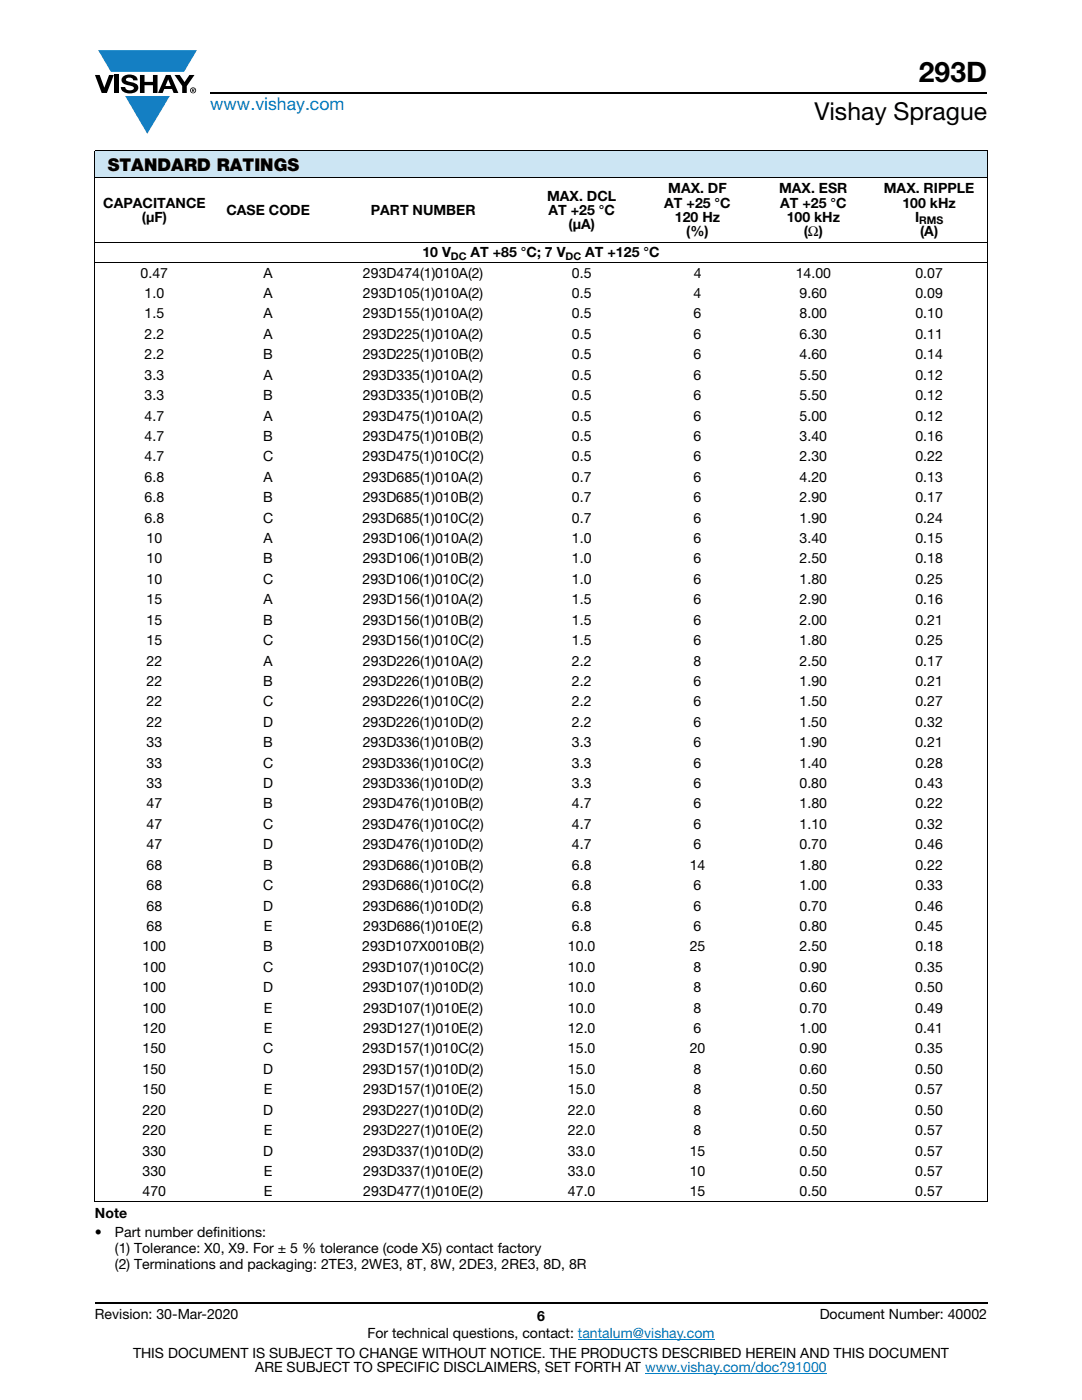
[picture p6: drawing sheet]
<svg xmlns="http://www.w3.org/2000/svg" width="216mm" height="279mm" viewBox="0 0 216 279" stroke-linecap="round" stroke-linejoin="round" font-family="sans-serif">
<defs><g id="words">
<text font-size="5.6" x="183.4" y="16.4">293D</text>
<text font-size="4.9" x="162.5" y="24">Vishay Sprague</text>
<text font-size="3.5" fill="#007ec4" x="42" y="21.9">www.vishay.com</text>
<text font-size="3.5" x="21.5" y="34.1">STANDARD RATINGS</text>
<g font-size="2.8">
<text x="20.6" y="41.4">CAPACITANCE</text>
<text x="109.2" y="40">MAX. DCL</text>
<text x="132.5" y="41.4">AT +25 °C</text>
<text x="133.3" y="38.6">MAX. DF</text>
<text x="155.5" y="38.6">MAX. ESR</text>
<text x="155.7" y="41.4">AT +25 °C</text>
<text x="176.4" y="38.6">MAX. RIPPLE</text>
<text x="180.1" y="41.4">100 kHz</text>
<text x="28.3" y="44.3">(μF)</text>
<text x="45.2" y="42.8">CASE CODE</text>
<text x="74" y="42.8">PART NUMBER</text>
<text x="109.5" y="42.8">AT +25 °C</text>
<text x="113.5" y="45.7">(μA)</text>
<text x="134.7" y="44.3">120 Hz</text>
<text x="136.9" y="47.1">(%)</text>
<text x="157" y="44.3">100 kHz</text>
<text x="160.4" y="47.1">(Ω)</text>
<text x="182.6" y="44.3">I</text>
<text x="183.6" y="47.1">(A)</text>
<text x="84.3" y="51.3">10 V</text>
<text x="93.9" y="51.3">AT +85 °C; 7 V</text>
<text x="116.8" y="51.3">AT +125 °C</text>
<text x="28.1" y="55.4">0.47</text>
<text x="28.9" y="59.5">1.0</text>
<text x="52.6" y="55.4">A</text>
<text x="52.6" y="59.5">A</text>
<text x="72.4" y="55.4">293D474(1)010A(2)</text>
<text x="72.4" y="59.5">293D105(1)010A(2)</text>
<text x="114.1" y="59.5">0.5</text>
<text x="114.1" y="55.4">0.5</text>
<text x="138.4" y="59.5">4</text>
<text x="138.4" y="55.4">4</text>
<text x="158.8" y="55.4">14.00</text>
<text x="159.6" y="59.5">9.60</text>
<text x="182.6" y="55.4">0.07</text>
<text x="182.6" y="59.5">0.09</text>
<text x="28.9" y="63.5">1.5</text>
<text x="52.6" y="63.5">A</text>
<text x="72.4" y="63.5">293D155(1)010A(2)</text>
<text x="114.1" y="63.5">0.5</text>
<text x="138.4" y="63.5">6</text>
<text x="159.6" y="63.5">8.00</text>
<text x="182.6" y="63.5">0.10</text>
<text x="28.9" y="67.6">2.2</text>
<text x="28.9" y="71.7">2.2</text>
<text x="52.5" y="71.7">B</text>
<text x="52.6" y="67.6">A</text>
<text x="72.4" y="71.7">293D225(1)010B(2)</text>
<text x="72.4" y="67.6">293D225(1)010A(2)</text>
<text x="114.1" y="71.7">0.5</text>
<text x="114.1" y="67.6">0.5</text>
<text x="138.4" y="71.7">6</text>
<text x="138.4" y="67.6">6</text>
<text x="159.6" y="71.7">4.60</text>
<text x="159.6" y="67.6">6.30</text>
<text x="182.6" y="71.7">0.14</text>
<text x="182.6" y="67.6">0.11</text>
<text x="28.9" y="75.8">3.3</text>
<text x="52.6" y="75.8">A</text>
<text x="72.4" y="75.8">293D335(1)010A(2)</text>
<text x="114.1" y="75.8">0.5</text>
<text x="138.4" y="75.8">6</text>
<text x="159.6" y="75.8">5.50</text>
<text x="182.6" y="75.8">0.12</text>
<text x="28.9" y="79.8">3.3</text>
<text x="28.9" y="83.9">4.7</text>
<text x="52.5" y="79.8">B</text>
<text x="52.6" y="83.9">A</text>
<text x="72.4" y="79.8">293D335(1)010B(2)</text>
<text x="72.4" y="83.9">293D475(1)010A(2)</text>
<text x="114.1" y="79.8">0.5</text>
<text x="114.1" y="83.9">0.5</text>
<text x="138.4" y="79.8">6</text>
<text x="138.4" y="83.9">6</text>
<text x="159.6" y="79.8">5.50</text>
<text x="159.6" y="83.9">5.00</text>
<text x="182.6" y="79.8">0.12</text>
<text x="182.6" y="83.9">0.12</text>
<text x="28.9" y="88">4.7</text>
<text x="52.5" y="88">B</text>
<text x="72.4" y="88">293D475(1)010B(2)</text>
<text x="114.1" y="88">0.5</text>
<text x="138.4" y="88">6</text>
<text x="159.6" y="88">3.40</text>
<text x="182.6" y="88">0.16</text>
<text x="28.9" y="92.1">4.7</text>
<text x="52.5" y="92.1">C</text>
<text x="72.3" y="92.1">293D475(1)010C(2)</text>
<text x="114.1" y="92.1">0.5</text>
<text x="138.4" y="92.1">6</text>
<text x="159.6" y="92.1">2.30</text>
<text x="182.6" y="92.1">0.22</text>
<text x="28.9" y="96.1">6.8</text>
<text x="28.9" y="100.2">6.8</text>
<text x="52.5" y="100.2">B</text>
<text x="52.6" y="96.1">A</text>
<text x="72.4" y="100.2">293D685(1)010B(2)</text>
<text x="72.4" y="96.1">293D685(1)010A(2)</text>
<text x="114.1" y="100.2">0.7</text>
<text x="114.1" y="96.1">0.7</text>
<text x="138.4" y="100.2">6</text>
<text x="138.4" y="96.1">6</text>
<text x="159.6" y="100.2">2.90</text>
<text x="159.6" y="96.1">4.20</text>
<text x="182.6" y="100.2">0.17</text>
<text x="182.6" y="96.1">0.13</text>
<text x="28.9" y="104.3">6.8</text>
<text x="52.5" y="104.3">C</text>
<text x="72.3" y="104.3">293D685(1)010C(2)</text>
<text x="114.1" y="104.3">0.7</text>
<text x="138.4" y="104.3">6</text>
<text x="159.6" y="104.3">1.90</text>
<text x="182.6" y="104.3">0.24</text>
<text x="29.2" y="108.4">10</text>
<text x="29.2" y="112.4">10</text>
<text x="52.5" y="112.4">B</text>
<text x="52.6" y="108.4">A</text>
<text x="72.4" y="112.4">293D106(1)010B(2)</text>
<text x="72.4" y="108.4">293D106(1)010A(2)</text>
<text x="114.1" y="112.4">1.0</text>
<text x="114.1" y="108.4">1.0</text>
<text x="138.4" y="112.4">6</text>
<text x="138.4" y="108.4">6</text>
<text x="159.6" y="112.4">2.50</text>
<text x="159.6" y="108.4">3.40</text>
<text x="182.6" y="112.4">0.18</text>
<text x="182.6" y="108.4">0.15</text>
<text x="29.2" y="116.5">10</text>
<text x="52.5" y="116.5">C</text>
<text x="72.3" y="116.5">293D106(1)010C(2)</text>
<text x="114.1" y="116.5">1.0</text>
<text x="138.4" y="116.5">6</text>
<text x="159.5" y="116.5">1.80</text>
<text x="182.6" y="116.5">0.25</text>
<text x="29.2" y="120.6">15</text>
<text x="29.2" y="124.7">15</text>
<text x="52.5" y="124.7">B</text>
<text x="52.6" y="120.6">A</text>
<text x="72.4" y="124.7">293D156(1)010B(2)</text>
<text x="72.4" y="120.6">293D156(1)010A(2)</text>
<text x="114.1" y="124.7">1.5</text>
<text x="114.1" y="120.6">1.5</text>
<text x="138.4" y="124.7">6</text>
<text x="138.4" y="120.6">6</text>
<text x="159.6" y="124.7">2.00</text>
<text x="159.6" y="120.6">2.90</text>
<text x="182.6" y="124.7">0.21</text>
<text x="182.6" y="120.6">0.16</text>
<text x="29.2" y="128.7">15</text>
<text x="52.5" y="128.7">C</text>
<text x="72.3" y="128.7">293D156(1)010C(2)</text>
<text x="114.1" y="128.7">1.5</text>
<text x="138.4" y="128.7">6</text>
<text x="159.5" y="128.7">1.80</text>
<text x="182.6" y="128.7">0.25</text>
<text x="29.2" y="132.8">22</text>
<text x="29.2" y="136.9">22</text>
<text x="52.5" y="136.9">B</text>
<text x="52.6" y="132.8">A</text>
<text x="72.4" y="136.9">293D226(1)010B(2)</text>
<text x="72.4" y="132.8">293D226(1)010A(2)</text>
<text x="114.1" y="136.9">2.2</text>
<text x="114.1" y="132.8">2.2</text>
<text x="138.4" y="136.9">6</text>
<text x="138.4" y="132.8">8</text>
<text x="159.6" y="136.9">1.90</text>
<text x="159.6" y="132.8">2.50</text>
<text x="182.6" y="136.9">0.21</text>
<text x="182.6" y="132.8">0.17</text>
<text x="29.2" y="141">22</text>
<text x="52.5" y="141">C</text>
<text x="72.3" y="141">293D226(1)010C(2)</text>
<text x="114.1" y="141">2.2</text>
<text x="138.4" y="141">6</text>
<text x="159.5" y="141">1.50</text>
<text x="182.6" y="141">0.27</text>
<text x="29.2" y="145">22</text>
<text x="29.2" y="149.1">33</text>
<text x="52.5" y="145">D</text>
<text x="52.5" y="149.1">B</text>
<text x="72.4" y="145">293D226(1)010D(2)</text>
<text x="72.4" y="149.1">293D336(1)010B(2)</text>
<text x="114.1" y="145">2.2</text>
<text x="114.1" y="149.1">3.3</text>
<text x="138.4" y="145">6</text>
<text x="138.4" y="149.1">6</text>
<text x="159.5" y="145">1.50</text>
<text x="159.6" y="149.1">1.90</text>
<text x="182.6" y="145">0.32</text>
<text x="182.6" y="149.1">0.21</text>
<text x="29.2" y="153.2">33</text>
<text x="52.5" y="153.2">C</text>
<text x="72.3" y="153.2">293D336(1)010C(2)</text>
<text x="114.1" y="153.2">3.3</text>
<text x="138.4" y="153.2">6</text>
<text x="159.5" y="153.2">1.40</text>
<text x="182.6" y="153.2">0.28</text>
<text x="29.2" y="157.3">33</text>
<text x="29.2" y="161.3">47</text>
<text x="52.5" y="157.3">D</text>
<text x="52.5" y="161.3">B</text>
<text x="72.4" y="157.3">293D336(1)010D(2)</text>
<text x="72.4" y="161.3">293D476(1)010B(2)</text>
<text x="114.1" y="157.3">3.3</text>
<text x="114.1" y="161.3">4.7</text>
<text x="138.4" y="157.3">6</text>
<text x="138.4" y="161.3">6</text>
<text x="159.5" y="157.3">0.80</text>
<text x="159.6" y="161.3">1.80</text>
<text x="182.6" y="157.3">0.43</text>
<text x="182.6" y="161.3">0.22</text>
<text x="29.2" y="165.4">47</text>
<text x="52.5" y="165.4">C</text>
<text x="72.3" y="165.4">293D476(1)010C(2)</text>
<text x="114.1" y="165.4">4.7</text>
<text x="138.4" y="165.4">6</text>
<text x="159.5" y="165.4">1.10</text>
<text x="182.6" y="165.4">0.32</text>
<text x="29.2" y="169.5">47</text>
<text x="29.2" y="173.6">68</text>
<text x="52.5" y="169.5">D</text>
<text x="52.5" y="173.6">B</text>
<text x="72.4" y="169.5">293D476(1)010D(2)</text>
<text x="72.4" y="173.6">293D686(1)010B(2)</text>
<text x="114.1" y="169.5">4.7</text>
<text x="114.1" y="173.6">6.8</text>
<text x="137.6" y="173.6">14</text>
<text x="138.4" y="169.5">6</text>
<text x="159.5" y="169.5">0.70</text>
<text x="159.6" y="173.6">1.80</text>
<text x="182.6" y="169.5">0.46</text>
<text x="182.6" y="173.6">0.22</text>
<text x="29.2" y="177.6">68</text>
<text x="52.5" y="177.6">C</text>
<text x="72.3" y="177.6">293D686(1)010C(2)</text>
<text x="114.1" y="177.6">6.8</text>
<text x="138.4" y="177.6">6</text>
<text x="159.5" y="177.6">1.00</text>
<text x="182.6" y="177.6">0.33</text>
<text x="29.2" y="181.7">68</text>
<text x="29.2" y="185.8">68</text>
<text x="52.5" y="181.7">D</text>
<text x="52.6" y="185.8">E</text>
<text x="72.4" y="181.7">293D686(1)010D(2)</text>
<text x="72.5" y="185.8">293D686(1)010E(2)</text>
<text x="114.1" y="181.7">6.8</text>
<text x="114.1" y="185.8">6.8</text>
<text x="138.4" y="181.7">6</text>
<text x="138.4" y="185.8">6</text>
<text x="159.5" y="181.7">0.70</text>
<text x="159.5" y="185.8">0.80</text>
<text x="182.6" y="181.7">0.46</text>
<text x="182.6" y="185.8">0.45</text>
<text x="28.4" y="189.9">100</text>
<text x="52.5" y="189.9">B</text>
<text x="72.3" y="189.9">293D107X0010B(2)</text>
<text x="113.3" y="189.9">10.0</text>
<text x="137.6" y="189.9">25</text>
<text x="159.5" y="189.9">2.50</text>
<text x="182.6" y="189.9">0.18</text>
<text x="28.4" y="193.9">100</text>
<text x="52.5" y="193.9">C</text>
<text x="72.3" y="193.9">293D107(1)010C(2)</text>
<text x="113.3" y="193.9">10.0</text>
<text x="138.4" y="193.9">8</text>
<text x="159.5" y="193.9">0.90</text>
<text x="182.6" y="193.9">0.35</text>
<text x="28.4" y="198">100</text>
<text x="28.4" y="202.1">100</text>
<text x="52.5" y="198">D</text>
<text x="52.6" y="202.1">E</text>
<text x="72.4" y="198">293D107(1)010D(2)</text>
<text x="72.5" y="202.1">293D107(1)010E(2)</text>
<text x="113.3" y="198">10.0</text>
<text x="113.3" y="202.1">10.0</text>
<text x="138.4" y="198">8</text>
<text x="138.4" y="202.1">8</text>
<text x="159.5" y="198">0.60</text>
<text x="159.5" y="202.1">0.70</text>
<text x="182.6" y="198">0.50</text>
<text x="182.6" y="202.1">0.49</text>
<text x="28.4" y="206.2">120</text>
<text x="52.6" y="206.2">E</text>
<text x="72.5" y="206.2">293D127(1)010E(2)</text>
<text x="113.3" y="206.2">12.0</text>
<text x="138.4" y="206.2">6</text>
<text x="159.5" y="206.2">1.00</text>
<text x="182.6" y="206.2">0.41</text>
<text x="28.4" y="210.2">150</text>
<text x="28.4" y="214.3">150</text>
<text x="52.5" y="210.2">C</text>
<text x="52.5" y="214.3">D</text>
<text x="72.3" y="210.2">293D157(1)010C(2)</text>
<text x="72.4" y="214.3">293D157(1)010D(2)</text>
<text x="113.3" y="214.3">15.0</text>
<text x="113.3" y="210.2">15.0</text>
<text x="137.6" y="210.2">20</text>
<text x="138.4" y="214.3">8</text>
<text x="159.5" y="214.3">0.60</text>
<text x="159.5" y="210.2">0.90</text>
<text x="182.6" y="214.3">0.50</text>
<text x="182.6" y="210.2">0.35</text>
<text x="28.4" y="218.4">150</text>
<text x="52.6" y="218.4">E</text>
<text x="72.5" y="218.4">293D157(1)010E(2)</text>
<text x="113.3" y="218.4">15.0</text>
<text x="138.4" y="218.4">8</text>
<text x="159.5" y="218.4">0.50</text>
<text x="182.6" y="218.4">0.57</text>
<text x="28.4" y="222.5">220</text>
<text x="28.4" y="226.5">220</text>
<text x="52.5" y="222.5">D</text>
<text x="52.6" y="226.5">E</text>
<text x="72.4" y="222.5">293D227(1)010D(2)</text>
<text x="72.5" y="226.5">293D227(1)010E(2)</text>
<text x="113.3" y="222.5">22.0</text>
<text x="113.3" y="226.5">22.0</text>
<text x="138.4" y="222.5">8</text>
<text x="138.4" y="226.5">8</text>
<text x="159.5" y="222.5">0.60</text>
<text x="159.5" y="226.5">0.50</text>
<text x="182.6" y="222.5">0.50</text>
<text x="182.6" y="226.5">0.57</text>
<text x="28.4" y="230.6">330</text>
<text x="52.5" y="230.6">D</text>
<text x="72.4" y="230.6">293D337(1)010D(2)</text>
<text x="113.3" y="230.6">33.0</text>
<text x="137.6" y="230.6">15</text>
<text x="159.5" y="230.6">0.50</text>
<text x="182.6" y="230.6">0.57</text>
<text x="28.4" y="234.7">330</text>
<text x="28.4" y="238.8">470</text>
<text x="52.6" y="234.7">E</text>
<text x="52.6" y="238.8">E</text>
<text x="72.5" y="234.7">293D337(1)010E(2)</text>
<text x="72.5" y="238.8">293D477(1)010E(2)</text>
<text x="113.3" y="234.7">33.0</text>
<text x="113.3" y="238.8">47.0</text>
<text x="137.6" y="234.7">10</text>
<text x="137.6" y="238.8">15</text>
<text x="159.5" y="234.7">0.50</text>
<text x="159.5" y="238.8">0.50</text>
<text x="182.6" y="234.7">0.57</text>
<text x="182.6" y="238.8">0.57</text>
<text x="18.9" y="243">Note</text>
<text x="18.9" y="246.9">•</text>
<text x="22.9" y="246.9">Part number definitions:</text>
<text x="22.9" y="250.1">(1) Tolerance: X0, X9. For ± 5 % tolerance (code X5) contact factory</text>
<text x="22.9" y="253.2">(2) Terminations and packaging: 2TE3, 2WE3, 8T, 8W, 2DE3, 2RE3, 8D, 8R</text>
<text x="18.9" y="263.3">Revision: 30-Mar-2020</text>
<text x="107.2" y="263.6">6</text>
<text x="163.6" y="263.3">Document Number: 40002</text>
<text x="73.3" y="267.1">For technical questions, contact: tantalum@vishay.com</text>
<text x="26.5" y="271">THIS DOCUMENT IS SUBJECT TO CHANGE WITHOUT NOTICE. THE PRODUCTS DESCRIBED HEREIN AND THIS DOCUMENT</text>
<text x="50.9" y="273.8">ARE SUBJECT TO SPECIFIC DISCLAIMERS, SET FORTH AT www.vishay.com/doc?91000</text>
</g>
<g font-size="2.1">
<text x="183.4" y="44.8">RMS</text>
<text x="90" y="51.8">DC</text>
<text x="112.9" y="51.8">DC</text>
</g>
</g></defs>
<g fill="#147fc3">
<path d="M19.6 10h19.7l-2.6 4.3h-1.1h-13.5z"/>
<path d="M25 19.2h8.9l-4.5 7.5z"/>
</g>
<g fill="#000">
<path d="M18.9 15h1l.9 2.5 1-2.5h.9l-1.4 3.6h-1zM22.9 15h.9v3.6h-.9zM24.6 15.3a2.1 2.1 0 0 1 2.8 .3l.1 .4h-.9a.79 .79 0 0 0-.7-.5 .79 .79 0 0 0-.8 .4l.3 .3 1 .2a1.08 1.08 0 0 1 1.2 1.1 1.08 1.08 0 0 1-1.1 1.1 1.73 1.73 0 0 1-2.4-1.2h.9a.96 .96 0 0 0 .8 .6 .96 .96 0 0 0 .9-.4 1.31 1.31 0 0 0-1.2-.6 1.03 1.03 0 0 1-1.1-.6 1.03 1.03 0 0 1 .2-1.1zM27.9 15h.9v1.3h1.7v-1.3h.9v3.6h-.9v-1.6h-1.7v1.6h-.9zM34.8 15h1.1l.9 1.4 1-1.4h1l-1.5 2.2v1.4h-.9v-1.4z"/>
<path d="M33.6 15.8l.5 1.4h-1.1zM33.1 15l-1.6 3.6h1l.3-.8h1.5l.3 .8h1l-1.6-3.6z"/>
<path d="M38.4 17.8h.2v.2h-.2zM38.3 17.7v.7h.1v-.3l.4 .3-.2-.3 .2-.2-.1-.2z"/>
<path d="M38.1 18a.46 .46 0 0 1 .9 0 .46 .46 0 0 1-.9 0zM37.9 18a.6 .6 0 0 0 1.2 0 .6 .6 0 0 0-1.2 0z"/>
</g>
<path d="M42 18.6h155M18.9 260h178.1" fill="none" stroke="#000" stroke-width=".36"/>
<path d="M115.3 267.3h27.3M128.7 274h36.3" fill="none" stroke="#007ec4" stroke-width=".2"/>
<path d="M18.9 30h178.1v5.5h-178.1z" fill="#cce5f3"/>
<path d="M18.9 30h178.1M18.9 35.5h178.1M18.9 30.1v209.7M197 30.1v209.7M18.9 48.4h178.1M18.9 52.5h178.1M18.9 239.9h178.1" fill="none" stroke="#000" stroke-width=".2"/>
<use href="#words"/>
</svg>
